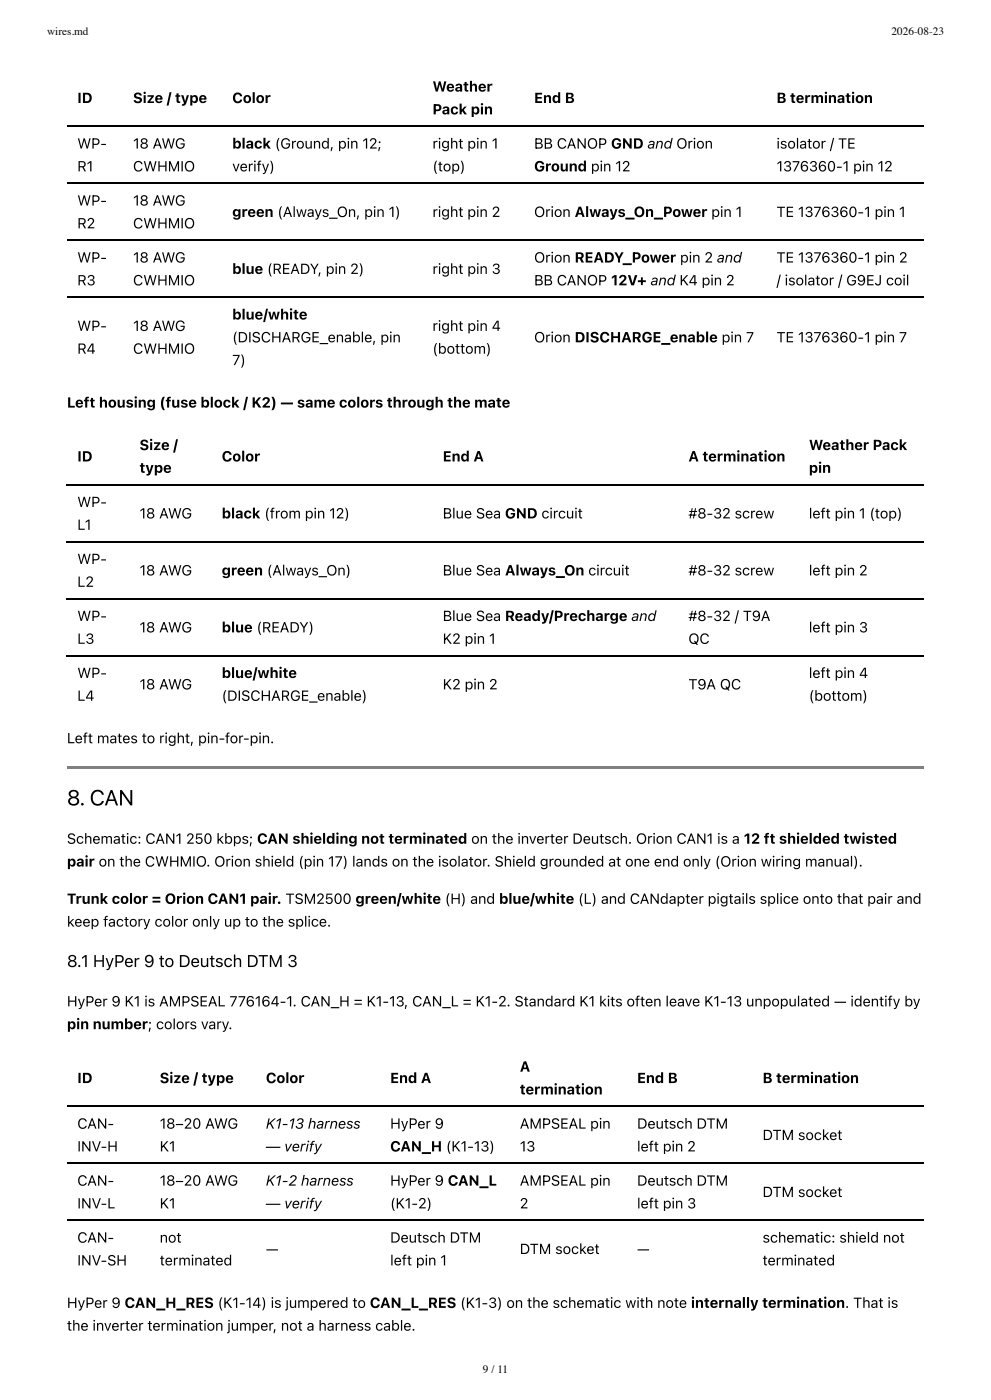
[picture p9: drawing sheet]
<svg xmlns="http://www.w3.org/2000/svg" width="210mm" height="297mm" viewBox="0 0 210 297" stroke-linecap="round" stroke-linejoin="round" font-family="sans-serif">
<defs><g id="words">
<text font-size="4.6" x="14.2" y="170.9">8. CAN</text>
<text font-size="3.6" x="14.2" y="205.2">8.1 HyPer 9 to Deutsch DTM 3</text>
<g font-size="3.1">
<text x="16.4" y="21.9">ID</text>
<text x="28.2" y="21.9">Size / type</text>
<text x="49.2" y="21.9">Color</text>
<text x="91.7" y="19.4">Weather</text>
<text x="113.3" y="21.9">End B</text>
<text x="164.7" y="21.9">B termination</text>
<text x="91.7" y="24.3">Pack pin</text>
<text x="16.4" y="31.5">WP-</text>
<text x="28.2" y="31.5">18 AWG</text>
<text x="49.2" y="31.5">black (Ground, pin 12;</text>
<text x="91.7" y="31.5">right pin 1</text>
<text x="113.3" y="31.5">BB CANOP GND and Orion</text>
<text x="164.7" y="31.5">isolator / TE</text>
<text x="16.4" y="36.4">R1</text>
<text x="28.2" y="36.4">CWHMIO</text>
<text x="49.2" y="36.4">verify)</text>
<text x="91.7" y="36.4">(top)</text>
<text x="113.3" y="36.4">Ground pin 12</text>
<text x="164.7" y="36.4">1376360-1 pin 12</text>
<text x="16.4" y="43.6">WP-</text>
<text x="28.2" y="43.6">18 AWG</text>
<text x="49.2" y="46">green (Always_On, pin 1)</text>
<text x="91.7" y="46">right pin 2</text>
<text x="113.3" y="46">Orion Always_On_Power pin 1</text>
<text x="164.7" y="46">TE 1376360-1 pin 1</text>
<text x="16.4" y="48.4">R2</text>
<text x="28.2" y="48.4">CWHMIO</text>
<text x="16.4" y="55.7">WP-</text>
<text x="28.2" y="55.7">18 AWG</text>
<text x="49.2" y="58.1">blue (READY, pin 2)</text>
<text x="91.7" y="58.1">right pin 3</text>
<text x="113.3" y="55.7">Orion READY_Power pin 2 and</text>
<text x="164.7" y="55.7">TE 1376360-1 pin 2</text>
<text x="16.4" y="60.5">R3</text>
<text x="28.2" y="60.5">CWHMIO</text>
<text x="113.3" y="60.5">BB CANOP 12V+ and K4 pin 2</text>
<text x="164.7" y="60.5">/ isolator / G9EJ coil</text>
<text x="16.4" y="70.2">WP-</text>
<text x="28.2" y="70.2">18 AWG</text>
<text x="49.2" y="67.8">blue/white</text>
<text x="91.7" y="70.2">right pin 4</text>
<text x="16.4" y="75">R4</text>
<text x="28.2" y="75">CWHMIO</text>
<text x="49.2" y="72.6">(DISCHARGE_enable, pin</text>
<text x="49.2" y="77.5">7)</text>
<text x="91.7" y="75">(bottom)</text>
<text x="113.3" y="72.6">Orion DISCHARGE_enable pin 7</text>
<text x="164.7" y="72.6">TE 1376360-1 pin 7</text>
<text x="14.2" y="86.5">Left housing (fuse block / K2) — same colors through the mate</text>
<text x="29.6" y="95.5">Size /</text>
<text x="171.6" y="95.5">Weather Pack</text>
<text x="16.4" y="97.9">ID</text>
<text x="29.6" y="100.3">type</text>
<text x="47" y="97.9">Color</text>
<text x="93.9" y="97.9">End A</text>
<text x="146" y="97.9">A termination</text>
<text x="171.6" y="100.3">pin</text>
<text x="16.4" y="107.6">WP-</text>
<text x="16.4" y="112.4">L1</text>
<text x="29.6" y="110">18 AWG</text>
<text x="47" y="110">black (from pin 12)</text>
<text x="93.9" y="110">Blue Sea GND circuit</text>
<text x="146" y="110">#8-32 screw</text>
<text x="171.6" y="110">left pin 1 (top)</text>
<text x="16.4" y="119.7">WP-</text>
<text x="16.4" y="124.5">L2</text>
<text x="29.6" y="122.1">18 AWG</text>
<text x="47" y="122.1">green (Always_On)</text>
<text x="93.9" y="122.1">Blue Sea Always_On circuit</text>
<text x="146" y="122.1">#8-32 screw</text>
<text x="171.6" y="122.1">left pin 2</text>
<text x="16.4" y="131.7">WP-</text>
<text x="93.9" y="131.7">Blue Sea Ready/Precharge and</text>
<text x="146" y="131.7">#8-32 / T9A</text>
<text x="16.4" y="136.6">L3</text>
<text x="29.6" y="134.2">18 AWG</text>
<text x="47" y="134.2">blue (READY)</text>
<text x="93.9" y="136.6">K2 pin 1</text>
<text x="146" y="136.6">QC</text>
<text x="171.6" y="134.2">left pin 3</text>
<text x="16.4" y="143.8">WP-</text>
<text x="47" y="143.8">blue/white</text>
<text x="171.6" y="143.8">left pin 4</text>
<text x="16.4" y="148.7">L4</text>
<text x="29.6" y="146.3">18 AWG</text>
<text x="47" y="148.7">(DISCHARGE_enable)</text>
<text x="93.9" y="146.3">K2 pin 2</text>
<text x="146" y="146.3">T9A QC</text>
<text x="171.6" y="148.7">(bottom)</text>
<text x="14.2" y="157.7">Left mates to right, pin-for-pin.</text>
<text x="14.2" y="179">Schematic: CAN1</text>
<text x="39.5" y="179">250 kbps; CAN shielding not terminated on the inverter Deutsch. Orion CAN1 is a 12 ft shielded twisted</text>
<text x="14.2" y="183.8">pair on the CWHMIO. Orion shield (pin 17) lands on the isolator. Shield grounded at one end only (Orion wiring manual).</text>
<text x="14.2" y="191.7">Trunk color = Orion CAN1 pair. TSM2500 green/white (H) and blue/white (L) and CANdapter pigtails splice onto that pair and</text>
<text x="14.2" y="196.6">keep factory color only up to the splice.</text>
<text x="14.2" y="213.5">HyPer 9 K1 is AMPSEAL 776164-1. CAN_H = K1-13, CAN_L = K1-2. Standard K1 kits often leave K1-13 unpopulated — identify by</text>
<text x="14.2" y="218.3">pin number; colors vary.</text>
<text x="110.2" y="227.4">A</text>
<text x="16.4" y="229.8">ID</text>
<text x="33.9" y="229.8">Size / type</text>
<text x="56.4" y="229.8">Color</text>
<text x="82.8" y="229.8">End A</text>
<text x="110.2" y="232.2">termination</text>
<text x="135.1" y="229.8">End B</text>
<text x="161.8" y="229.8">B termination</text>
<text x="16.4" y="239.4">CAN-</text>
<text x="33.9" y="239.4">18–20 AWG</text>
<text x="56.4" y="239.4">K1-13 harness</text>
<text x="82.8" y="239.4">HyPer 9</text>
<text x="110.2" y="239.4">AMPSEAL pin</text>
<text x="135.1" y="239.4">Deutsch DTM</text>
<text x="16.4" y="244.3">INV-H</text>
<text x="33.9" y="244.3">K1</text>
<text x="56.4" y="244.3">— verify</text>
<text x="82.8" y="244.3">CAN_H (K1-13)</text>
<text x="110.2" y="244.3">13</text>
<text x="135.1" y="244.3">left pin 2</text>
<text x="161.8" y="241.9">DTM socket</text>
<text x="16.4" y="251.5">CAN-</text>
<text x="33.9" y="251.5">18–20 AWG</text>
<text x="56.4" y="251.5">K1-2 harness</text>
<text x="82.8" y="251.5">HyPer 9 CAN_L</text>
<text x="110.2" y="251.5">AMPSEAL pin</text>
<text x="135.1" y="251.5">Deutsch DTM</text>
<text x="16.4" y="256.4">INV-L</text>
<text x="33.9" y="256.4">K1</text>
<text x="56.4" y="256.4">— verify</text>
<text x="82.8" y="256.4">(K1-2)</text>
<text x="110.2" y="256.4">2</text>
<text x="135.1" y="256.4">left pin 3</text>
<text x="161.8" y="253.9">DTM socket</text>
<text x="16.4" y="263.6">CAN-</text>
<text x="33.9" y="263.6">not</text>
<text x="82.8" y="263.6">Deutsch DTM</text>
<text x="161.8" y="263.6">schematic: shield not</text>
<text x="16.4" y="268.5">INV-SH</text>
<text x="33.9" y="268.5">terminated</text>
<text x="56.4" y="266">—</text>
<text x="82.8" y="268.5">left pin 1</text>
<text x="110.2" y="266">DTM socket</text>
<text x="135.1" y="266">—</text>
<text x="161.8" y="268.5">terminated</text>
<text x="14.2" y="277.5">HyPer 9 CAN_H_RES (K1-14) is jumpered to CAN_L_RES (K1-3) on the schematic with note internally termination. That is</text>
<text x="14.2" y="282.3">the inverter termination jumper, not a harness cable.</text>
</g>
<g font-size="2.4">
<text x="10" y="7.4">wires.md</text>
<text x="189.1" y="7.4">2026-08-23</text>
<text x="102.5" y="291.3">9 / 11</text>
</g>
</g></defs>
<path d="M14.2 26.8h181.8M14.2 38.9h181.8M14.2 51h181.8M14.2 63.1h181.8M14.2 102.8h181.8M14.2 114.9h181.8M14.2 127h181.8M14.2 139.1h181.8M14.2 234.7h181.8M14.2 246.8h181.8M14.2 258.9h181.8" fill="none" stroke="#000" stroke-width=".22"/>
<path d="M14.2 162.7h181.8" fill="none" stroke="#808080" stroke-width=".44"/>
<use href="#words"/>
</svg>
